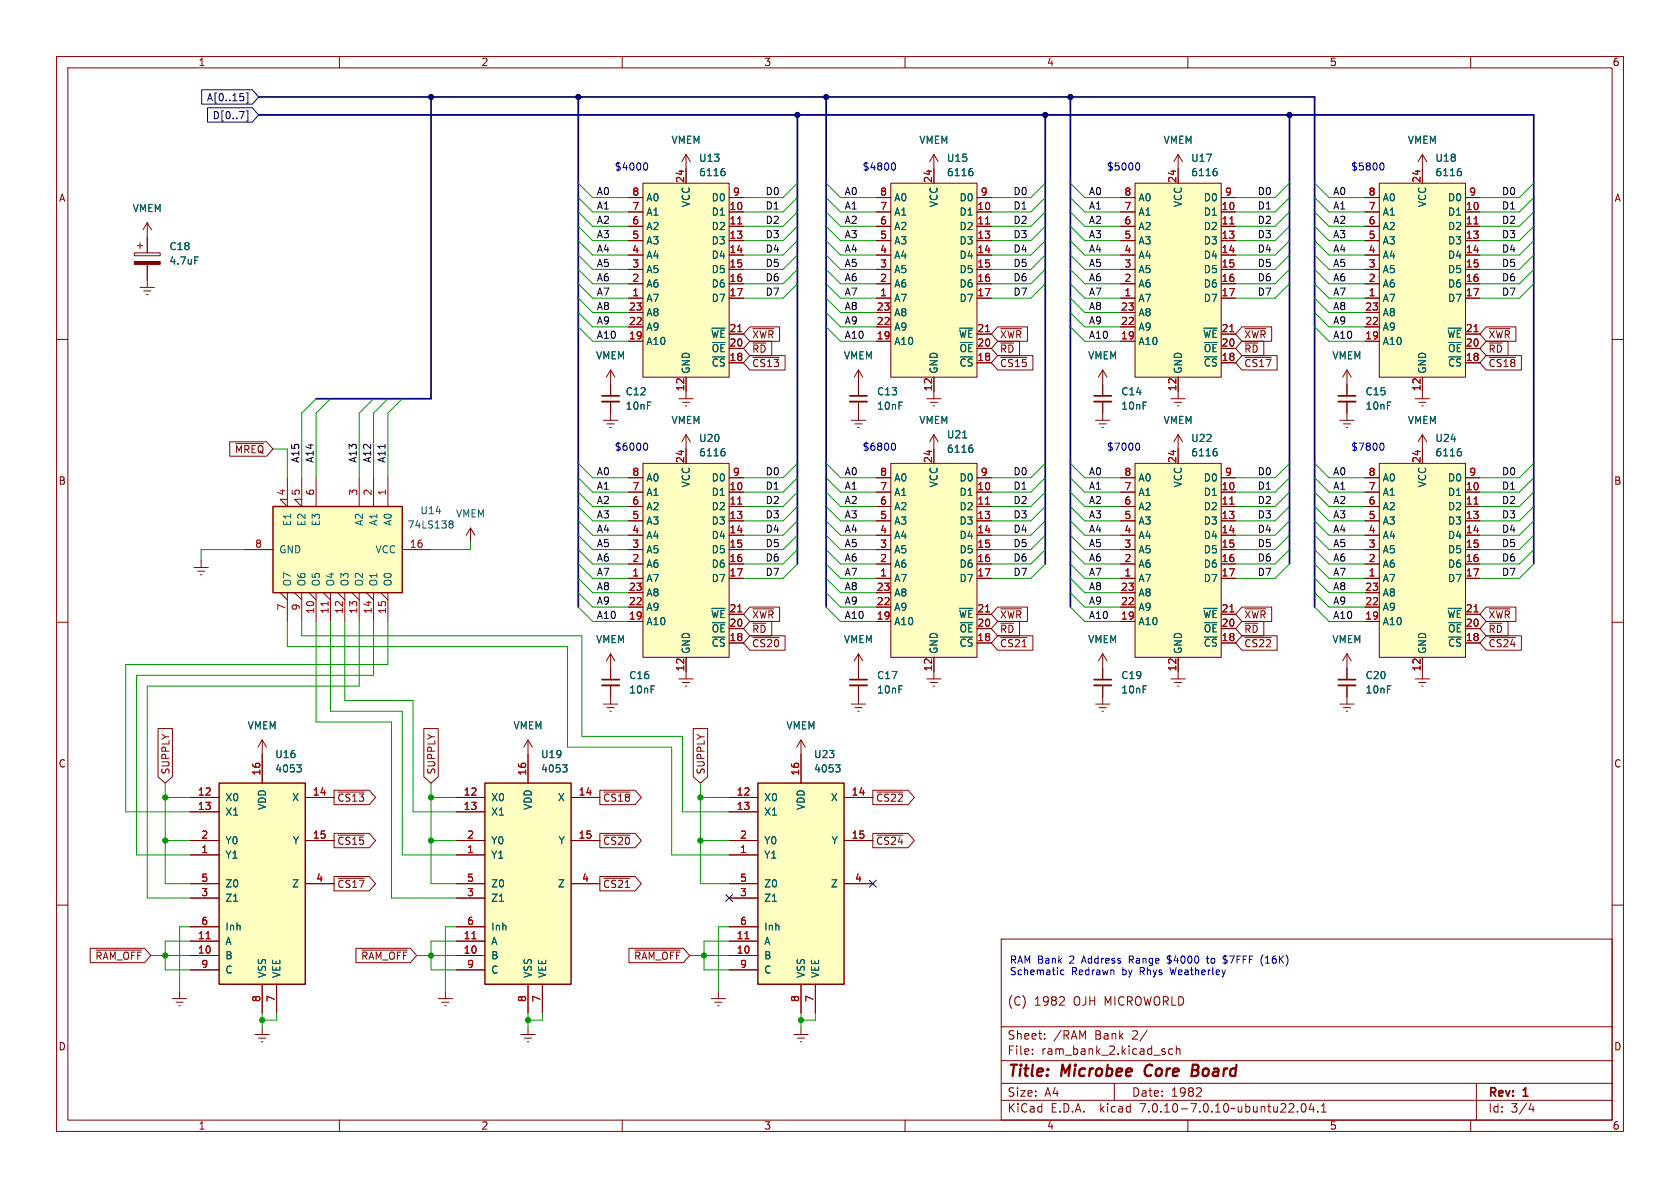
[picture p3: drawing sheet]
<svg xmlns="http://www.w3.org/2000/svg" width="297mm" height="210mm" viewBox="0 0 297 210" stroke-linecap="round" stroke-linejoin="round" font-family="sans-serif">
<defs><g id="words">
<g font-size="2.8" fill="#840000">
<text x="178" y="190.9">Title:</text>
<text x="187.7" y="190.9">Microbee</text>
<text x="203.2" y="190.9">Core</text>
<text x="212.3" y="190.9">Board</text>
</g>
<g font-size="2.1" fill="#840000">
<text x="178" y="178">(C)</text>
<text x="182.8" y="178">1982</text>
<text x="189.8" y="178">OJH MICROWORLD</text>
<text x="178" y="184">Sheet:</text>
<text x="186.2" y="184">/RAM</text>
<text x="193.6" y="184">Bank</text>
<text x="200.3" y="184">2/</text>
<text x="178" y="186.7">File:</text>
<text x="184.1" y="186.7">ram_bank_2.kicad_sch</text>
<text x="178" y="196.9">KiCad</text>
<text x="178" y="194.1">Size:</text>
<text x="184.7" y="194.1">A4</text>
<text x="185.7" y="196.9">E.D.A.</text>
<text x="194.6" y="196.9">kicad</text>
<text x="200" y="194.1">Date:</text>
<text x="201.8" y="196.9">7.0.10-7.0.10~ubuntu22.04.1</text>
<text x="207" y="194.1">1982</text>
<text x="263" y="194.3">Rev:</text>
<text x="263" y="196.9">Id:</text>
<text x="267.1" y="196.9">3/4</text>
<text x="269.4" y="194.3">1</text>
</g>
<g font-size="1.8" fill="#840000">
<text x="35" y="11.9">1</text>
<text x="85" y="11.9">2</text>
<text x="135" y="11.9">3</text>
<text x="185" y="11.9">4</text>
<text x="235" y="11.9">5</text>
<text x="285" y="11.9">6</text>
<text x="10.3" y="35.9">A</text>
<text x="285.3" y="35.9">A</text>
<text x="132.9" y="62.5">~{RD}</text>
<text x="132.9" y="60">~{XWR}</text>
<text x="132.9" y="65.1">~{CS13}</text>
<text x="176.7" y="60">~{XWR}</text>
<text x="176.7" y="62.5">~{RD}</text>
<text x="176.7" y="65.1">~{CS15}</text>
<text x="219.9" y="62.5">~{RD}</text>
<text x="219.9" y="65.1">~{CS17}</text>
<text x="219.9" y="60">~{XWR}</text>
<text x="263.1" y="65.1">~{CS18}</text>
<text x="263.1" y="60">~{XWR}</text>
<text x="263.1" y="62.5">~{RD}</text>
<text x="41.4" y="80.3">~{MREQ}</text>
<text x="10.3" y="85.9">B</text>
<text x="285.3" y="85.9">B</text>
<text x="132.9" y="109.5">~{XWR}</text>
<text x="132.9" y="112.1">~{RD}</text>
<text x="176.7" y="112.1">~{RD}</text>
<text x="176.7" y="109.5">~{XWR}</text>
<text x="219.9" y="112.1">~{RD}</text>
<text x="219.9" y="109.5">~{XWR}</text>
<text x="263.1" y="112.1">~{RD}</text>
<text x="263.1" y="109.5">~{XWR}</text>
<text x="132.9" y="114.6">~{CS20}</text>
<text x="176.7" y="114.6">~{CS21}</text>
<text x="219.9" y="114.6">~{CS22}</text>
<text x="263.1" y="114.6">~{CS24}</text>
<text x="10.3" y="135.9">C</text>
<text x="30.2" y="137" transform="rotate(-90 30.2 137)">SUPPLY</text>
<text x="77.2" y="137" transform="rotate(-90 77.2 137)">SUPPLY</text>
<text x="124.8" y="137" transform="rotate(-90 124.8 137)">SUPPLY</text>
<text x="285.3" y="135.9">C</text>
<text x="59.5" y="141.9">~{CS13}</text>
<text x="106.5" y="141.9">~{CS18}</text>
<text x="154.8" y="141.9">~{CS22}</text>
<text x="59.5" y="149.5">~{CS15}</text>
<text x="106.5" y="149.5">~{CS20}</text>
<text x="154.8" y="149.5">~{CS24}</text>
<text x="59.5" y="157.2">~{CS17}</text>
<text x="106.5" y="157.2">~{CS21}</text>
<text x="16.8" y="169.9">~{RAM_OFF}</text>
<text x="63.7" y="169.9">~{RAM_OFF}</text>
<text x="112" y="169.9">~{RAM_OFF}</text>
<text x="10.3" y="185.9">D</text>
<text x="285.3" y="185.9">D</text>
<text x="35" y="199.9">1</text>
<text x="85" y="199.9">2</text>
<text x="135" y="199.9">3</text>
<text x="185" y="199.9">4</text>
<text x="235" y="199.9">5</text>
<text x="285" y="199.9">6</text>
</g>
<g font-size="1.8" fill="#000084">
<text x="36.5" y="18.1">A[0..15]</text>
<text x="37.5" y="21.3">D[0..7]</text>
</g>
<g font-size="1.8" fill="#006464">
<text x="118.6" y="25.6">VMEM</text>
<text x="123.5" y="28.8">U13</text>
<text x="162.4" y="25.6">VMEM</text>
<text x="167.3" y="28.8">U15</text>
<text x="205.6" y="25.6">VMEM</text>
<text x="210.5" y="28.8">U17</text>
<text x="248.8" y="25.6">VMEM</text>
<text x="253.7" y="28.8">U18</text>
<text x="114.2" y="35.8">A0</text>
<text x="123.5" y="31.3">6116</text>
<text x="125.7" y="35.8">D0</text>
<text x="158" y="35.8">A0</text>
<text x="167.3" y="31.3">6116</text>
<text x="169.5" y="35.8">D0</text>
<text x="201.2" y="35.8">A0</text>
<text x="210.5" y="31.3">6116</text>
<text x="212.7" y="35.8">D0</text>
<text x="244.3" y="35.8">A0</text>
<text x="253.7" y="31.3">6116</text>
<text x="255.9" y="35.8">D0</text>
<text x="23.4" y="37.7">VMEM</text>
<text x="114.2" y="40.9">A2</text>
<text x="114.2" y="38.3">A1</text>
<text x="122.1" y="36.7" transform="rotate(-90 122.1 36.7)">VCC</text>
<text x="125.7" y="38.3">D1</text>
<text x="125.7" y="40.9">D2</text>
<text x="158" y="40.9">A2</text>
<text x="158" y="38.3">A1</text>
<text x="166" y="36.7" transform="rotate(-90 166 36.7)">VCC</text>
<text x="169.5" y="38.3">D1</text>
<text x="169.5" y="40.9">D2</text>
<text x="201.2" y="40.9">A2</text>
<text x="201.2" y="38.3">A1</text>
<text x="209.1" y="36.7" transform="rotate(-90 209.1 36.7)">VCC</text>
<text x="212.7" y="38.3">D1</text>
<text x="212.7" y="40.9">D2</text>
<text x="244.3" y="40.9">A2</text>
<text x="244.3" y="38.3">A1</text>
<text x="252.3" y="36.7" transform="rotate(-90 252.3 36.7)">VCC</text>
<text x="255.9" y="38.3">D1</text>
<text x="255.9" y="40.9">D2</text>
<text x="29.9" y="44.4">C18</text>
<text x="29.9" y="47">4.7uF</text>
<text x="114.2" y="45.9">A4</text>
<text x="114.2" y="43.4">A3</text>
<text x="125.7" y="43.4">D3</text>
<text x="125.7" y="45.9">D4</text>
<text x="158" y="45.9">A4</text>
<text x="158" y="43.4">A3</text>
<text x="169.5" y="43.4">D3</text>
<text x="169.5" y="45.9">D4</text>
<text x="201.2" y="45.9">A4</text>
<text x="201.2" y="43.4">A3</text>
<text x="212.7" y="43.4">D3</text>
<text x="212.7" y="45.9">D4</text>
<text x="244.3" y="45.9">A4</text>
<text x="244.3" y="43.4">A3</text>
<text x="255.9" y="43.4">D3</text>
<text x="255.9" y="45.9">D4</text>
<text x="114.2" y="53.6">A7</text>
<text x="114.2" y="51">A6</text>
<text x="114.2" y="48.5">A5</text>
<text x="125.7" y="48.5">D5</text>
<text x="125.7" y="51">D6</text>
<text x="125.7" y="53.6">D7</text>
<text x="158" y="53.6">A7</text>
<text x="158" y="51">A6</text>
<text x="158" y="48.5">A5</text>
<text x="169.5" y="48.5">D5</text>
<text x="169.5" y="51">D6</text>
<text x="169.5" y="53.6">D7</text>
<text x="201.2" y="53.6">A7</text>
<text x="201.2" y="51">A6</text>
<text x="201.2" y="48.5">A5</text>
<text x="212.7" y="48.5">D5</text>
<text x="212.7" y="51">D6</text>
<text x="212.7" y="53.6">D7</text>
<text x="244.3" y="53.6">A7</text>
<text x="244.3" y="51">A6</text>
<text x="244.3" y="48.5">A5</text>
<text x="255.9" y="48.5">D5</text>
<text x="255.9" y="51">D6</text>
<text x="255.9" y="53.6">D7</text>
<text x="114.2" y="58.6">A9</text>
<text x="114.2" y="56.1">A8</text>
<text x="158" y="58.6">A9</text>
<text x="158" y="56.1">A8</text>
<text x="201.2" y="58.6">A9</text>
<text x="201.2" y="56.1">A8</text>
<text x="244.3" y="58.6">A9</text>
<text x="244.3" y="56.1">A8</text>
<text x="105.3" y="63.7">VMEM</text>
<text x="114.2" y="61.2">A10</text>
<text x="125.7" y="65">~{CS}</text>
<text x="125.7" y="62.5">~{OE}</text>
<text x="149.1" y="63.7">VMEM</text>
<text x="158" y="61.2">A10</text>
<text x="169.5" y="65">~{CS}</text>
<text x="169.5" y="62.5">~{OE}</text>
<text x="192.3" y="63.7">VMEM</text>
<text x="201.2" y="61.2">A10</text>
<text x="212.7" y="65">~{CS}</text>
<text x="212.7" y="62.5">~{OE}</text>
<text x="235.5" y="63.7">VMEM</text>
<text x="244.3" y="61.2">A10</text>
<text x="255.9" y="65">~{CS}</text>
<text x="255.9" y="62.5">~{OE}</text>
<text x="110.5" y="70.1">C12</text>
<text x="122.1" y="66.2" transform="rotate(-90 122.1 66.2)">GND</text>
<text x="154.9" y="70.1">C13</text>
<text x="166" y="66.2" transform="rotate(-90 166 66.2)">GND</text>
<text x="198.1" y="70.1">C14</text>
<text x="209.1" y="66.2" transform="rotate(-90 209.1 66.2)">GND</text>
<text x="241.3" y="70.1">C15</text>
<text x="252.3" y="66.2" transform="rotate(-90 252.3 66.2)">GND</text>
<text x="110.5" y="72.6">10nF</text>
<text x="118.6" y="75.2">VMEM</text>
<text x="154.9" y="72.6">10nF</text>
<text x="162.4" y="75.2">VMEM</text>
<text x="167.3" y="77.7">U21</text>
<text x="198.1" y="72.6">10nF</text>
<text x="205.6" y="75.2">VMEM</text>
<text x="241.3" y="72.6">10nF</text>
<text x="248.8" y="75.2">VMEM</text>
<text x="123.5" y="78.3">U20</text>
<text x="123.5" y="80.9">6116</text>
<text x="167.3" y="80.2">6116</text>
<text x="210.5" y="78.3">U22</text>
<text x="210.5" y="80.9">6116</text>
<text x="253.7" y="78.3">U24</text>
<text x="253.7" y="80.9">6116</text>
<text x="114.2" y="87.9">A1</text>
<text x="114.2" y="85.3">A0</text>
<text x="122.1" y="86.3" transform="rotate(-90 122.1 86.3)">VCC</text>
<text x="125.7" y="87.9">D1</text>
<text x="125.7" y="85.3">D0</text>
<text x="158" y="87.9">A1</text>
<text x="158" y="85.3">A0</text>
<text x="166" y="86.3" transform="rotate(-90 166 86.3)">VCC</text>
<text x="169.5" y="87.9">D1</text>
<text x="169.5" y="85.3">D0</text>
<text x="201.2" y="87.9">A1</text>
<text x="201.2" y="85.3">A0</text>
<text x="209.1" y="86.3" transform="rotate(-90 209.1 86.3)">VCC</text>
<text x="212.7" y="87.9">D1</text>
<text x="212.7" y="85.3">D0</text>
<text x="244.3" y="87.9">A1</text>
<text x="244.3" y="85.3">A0</text>
<text x="252.3" y="86.3" transform="rotate(-90 252.3 86.3)">VCC</text>
<text x="255.9" y="87.9">D1</text>
<text x="255.9" y="85.3">D0</text>
<text x="51.7" y="93.1" transform="rotate(-90 51.7 93.1)">E1</text>
<text x="54.2" y="93.1" transform="rotate(-90 54.2 93.1)">E2</text>
<text x="56.7" y="93.1" transform="rotate(-90 56.7 93.1)">E3</text>
<text x="64.4" y="93.1" transform="rotate(-90 64.4 93.1)">A2</text>
<text x="66.9" y="93.1" transform="rotate(-90 66.9 93.1)">A1</text>
<text x="69.4" y="93.1" transform="rotate(-90 69.4 93.1)">A0</text>
<text x="72" y="93.6">74LS138</text>
<text x="74.2" y="91.1">U14</text>
<text x="80.5" y="91.7">VMEM</text>
<text x="114.2" y="95.5">A4</text>
<text x="114.2" y="92.9">A3</text>
<text x="114.2" y="90.4">A2</text>
<text x="125.7" y="90.4">D2</text>
<text x="125.7" y="92.9">D3</text>
<text x="125.7" y="95.5">D4</text>
<text x="158" y="95.5">A4</text>
<text x="158" y="92.9">A3</text>
<text x="158" y="90.4">A2</text>
<text x="169.5" y="90.4">D2</text>
<text x="169.5" y="92.9">D3</text>
<text x="169.5" y="95.5">D4</text>
<text x="201.2" y="95.5">A4</text>
<text x="201.2" y="92.9">A3</text>
<text x="201.2" y="90.4">A2</text>
<text x="212.7" y="90.4">D2</text>
<text x="212.7" y="92.9">D3</text>
<text x="212.7" y="95.5">D4</text>
<text x="244.3" y="95.5">A4</text>
<text x="244.3" y="92.9">A3</text>
<text x="244.3" y="90.4">A2</text>
<text x="255.9" y="90.4">D2</text>
<text x="255.9" y="92.9">D3</text>
<text x="255.9" y="95.5">D4</text>
<text x="49.3" y="98">GND</text>
<text x="66.3" y="98">VCC</text>
<text x="114.2" y="100.6">A6</text>
<text x="114.2" y="98">A5</text>
<text x="125.7" y="98">D5</text>
<text x="125.7" y="100.6">D6</text>
<text x="158" y="100.6">A6</text>
<text x="158" y="98">A5</text>
<text x="169.5" y="98">D5</text>
<text x="169.5" y="100.6">D6</text>
<text x="201.2" y="100.6">A6</text>
<text x="201.2" y="98">A5</text>
<text x="212.7" y="98">D5</text>
<text x="212.7" y="100.6">D6</text>
<text x="244.3" y="100.6">A6</text>
<text x="244.3" y="98">A5</text>
<text x="255.9" y="98">D5</text>
<text x="255.9" y="100.6">D6</text>
<text x="51.7" y="103.8" transform="rotate(-90 51.7 103.8)">O7</text>
<text x="54.2" y="103.8" transform="rotate(-90 54.2 103.8)">O6</text>
<text x="56.7" y="103.8" transform="rotate(-90 56.7 103.8)">O5</text>
<text x="59.3" y="103.8" transform="rotate(-90 59.3 103.8)">O4</text>
<text x="61.8" y="103.8" transform="rotate(-90 61.8 103.8)">O3</text>
<text x="64.4" y="103.8" transform="rotate(-90 64.4 103.8)">O2</text>
<text x="66.9" y="103.8" transform="rotate(-90 66.9 103.8)">O1</text>
<text x="69.4" y="103.8" transform="rotate(-90 69.4 103.8)">O0</text>
<text x="114.2" y="103.1">A7</text>
<text x="114.2" y="105.6">A8</text>
<text x="125.7" y="103.1">D7</text>
<text x="158" y="103.1">A7</text>
<text x="158" y="105.6">A8</text>
<text x="169.5" y="103.1">D7</text>
<text x="201.2" y="103.1">A7</text>
<text x="201.2" y="105.6">A8</text>
<text x="212.7" y="103.1">D7</text>
<text x="244.3" y="103.1">A7</text>
<text x="244.3" y="105.6">A8</text>
<text x="255.9" y="103.1">D7</text>
<text x="105.3" y="113.9">VMEM</text>
<text x="114.2" y="110.7">A10</text>
<text x="114.2" y="108.2">A9</text>
<text x="125.7" y="112">~{OE}</text>
<text x="149.1" y="113.9">VMEM</text>
<text x="158" y="110.7">A10</text>
<text x="158" y="108.2">A9</text>
<text x="169.5" y="112">~{OE}</text>
<text x="192.3" y="113.9">VMEM</text>
<text x="201.2" y="110.7">A10</text>
<text x="201.2" y="108.2">A9</text>
<text x="212.7" y="112">~{OE}</text>
<text x="235.5" y="113.9">VMEM</text>
<text x="244.3" y="110.7">A10</text>
<text x="244.3" y="108.2">A9</text>
<text x="255.9" y="112">~{OE}</text>
<text x="122.1" y="115.7" transform="rotate(-90 122.1 115.7)">GND</text>
<text x="125.7" y="114.5">~{CS}</text>
<text x="166" y="115.7" transform="rotate(-90 166 115.7)">GND</text>
<text x="169.5" y="114.5">~{CS}</text>
<text x="209.1" y="115.7" transform="rotate(-90 209.1 115.7)">GND</text>
<text x="212.7" y="114.5">~{CS}</text>
<text x="252.3" y="115.7" transform="rotate(-90 252.3 115.7)">GND</text>
<text x="255.9" y="114.5">~{CS}</text>
<text x="111.1" y="120.2">C16</text>
<text x="111.1" y="122.8">10nF</text>
<text x="154.9" y="120.2">C17</text>
<text x="154.9" y="122.8">10nF</text>
<text x="198.1" y="120.2">C19</text>
<text x="198.1" y="122.8">10nF</text>
<text x="241.3" y="120.2">C20</text>
<text x="241.3" y="122.8">10nF</text>
<text x="43.7" y="129.1">VMEM</text>
<text x="90.7" y="129.1">VMEM</text>
<text x="138.9" y="129.1">VMEM</text>
<text x="48.6" y="134.2">U16</text>
<text x="48.6" y="136.8">4053</text>
<text x="95.5" y="134.2">U19</text>
<text x="95.5" y="136.8">4053</text>
<text x="143.8" y="134.2">U23</text>
<text x="143.8" y="136.8">4053</text>
<text x="39.8" y="141.8">X0</text>
<text x="47.2" y="143.3" transform="rotate(-90 47.2 143.3)">VDD</text>
<text x="51.5" y="141.8">X</text>
<text x="86.7" y="141.8">X0</text>
<text x="94.2" y="143.3" transform="rotate(-90 94.2 143.3)">VDD</text>
<text x="98.5" y="141.8">X</text>
<text x="135" y="141.8">X0</text>
<text x="142.5" y="143.3" transform="rotate(-90 142.5 143.3)">VDD</text>
<text x="146.8" y="141.8">X</text>
<text x="39.8" y="144.4">X1</text>
<text x="39.8" y="149.5">Y0</text>
<text x="51.7" y="149.5">Y</text>
<text x="86.7" y="144.4">X1</text>
<text x="86.7" y="149.5">Y0</text>
<text x="98.7" y="149.5">Y</text>
<text x="135" y="144.4">X1</text>
<text x="135" y="149.5">Y0</text>
<text x="146.9" y="149.5">Y</text>
<text x="39.8" y="152">Y1</text>
<text x="86.7" y="152">Y1</text>
<text x="135" y="152">Y1</text>
<text x="39.8" y="159.6">Z1</text>
<text x="39.8" y="157.1">Z0</text>
<text x="51.5" y="157.1">Z</text>
<text x="86.7" y="159.6">Z1</text>
<text x="86.7" y="157.1">Z0</text>
<text x="98.5" y="157.1">Z</text>
<text x="135" y="159.6">Z1</text>
<text x="135" y="157.1">Z0</text>
<text x="146.8" y="157.1">Z</text>
<text x="39.8" y="167.2">A</text>
<text x="39.8" y="164.7">Inh</text>
<text x="86.7" y="167.2">A</text>
<text x="86.7" y="164.7">Inh</text>
<text x="135" y="167.2">A</text>
<text x="135" y="164.7">Inh</text>
<text x="39.8" y="169.8">B</text>
<text x="39.8" y="172.3">C</text>
<text x="47.2" y="173" transform="rotate(-90 47.2 173)">VSS</text>
<text x="49.8" y="173" transform="rotate(-90 49.8 173)">VEE</text>
<text x="86.7" y="169.8">B</text>
<text x="86.7" y="172.3">C</text>
<text x="94.2" y="173" transform="rotate(-90 94.2 173)">VSS</text>
<text x="96.7" y="173" transform="rotate(-90 96.7 173)">VEE</text>
<text x="135" y="169.8">B</text>
<text x="135" y="172.3">C</text>
<text x="142.5" y="173" transform="rotate(-90 142.5 173)">VSS</text>
<text x="145" y="173" transform="rotate(-90 145 173)">VEE</text>
</g>
<g font-size="1.8" fill="#0f0f0f">
<text x="105.4" y="34.6">A0</text>
<text x="135.3" y="34.6">D0</text>
<text x="149.2" y="34.6">A0</text>
<text x="179.1" y="34.6">D0</text>
<text x="192.4" y="34.6">A0</text>
<text x="222.2" y="34.6">D0</text>
<text x="235.6" y="34.6">A0</text>
<text x="265.4" y="34.6">D0</text>
<text x="105.4" y="39.7">A2</text>
<text x="105.4" y="37.1">A1</text>
<text x="135.3" y="39.7">D2</text>
<text x="135.3" y="37.1">D1</text>
<text x="149.2" y="37.1">A1</text>
<text x="149.2" y="39.7">A2</text>
<text x="179.1" y="37.1">D1</text>
<text x="179.1" y="39.7">D2</text>
<text x="192.4" y="37.1">A1</text>
<text x="192.4" y="39.7">A2</text>
<text x="222.2" y="39.7">D2</text>
<text x="222.2" y="37.1">D1</text>
<text x="235.6" y="37.1">A1</text>
<text x="235.6" y="39.7">A2</text>
<text x="265.4" y="39.7">D2</text>
<text x="265.4" y="37.1">D1</text>
<text x="105.4" y="44.7">A4</text>
<text x="105.4" y="42.2">A3</text>
<text x="105.4" y="47.3">A5</text>
<text x="135.3" y="47.3">D5</text>
<text x="135.3" y="42.2">D3</text>
<text x="135.3" y="44.7">D4</text>
<text x="149.2" y="47.3">A5</text>
<text x="149.2" y="42.2">A3</text>
<text x="149.2" y="44.7">A4</text>
<text x="179.1" y="42.2">D3</text>
<text x="179.1" y="44.7">D4</text>
<text x="179.1" y="47.3">D5</text>
<text x="192.4" y="47.3">A5</text>
<text x="192.4" y="42.2">A3</text>
<text x="192.4" y="44.7">A4</text>
<text x="222.2" y="47.3">D5</text>
<text x="222.2" y="42.2">D3</text>
<text x="222.2" y="44.7">D4</text>
<text x="235.6" y="44.7">A4</text>
<text x="235.6" y="42.2">A3</text>
<text x="235.6" y="47.3">A5</text>
<text x="265.4" y="47.3">D5</text>
<text x="265.4" y="44.7">D4</text>
<text x="265.4" y="42.2">D3</text>
<text x="105.4" y="52.4">A7</text>
<text x="105.4" y="49.8">A6</text>
<text x="135.3" y="49.8">D6</text>
<text x="135.3" y="52.4">D7</text>
<text x="149.2" y="49.8">A6</text>
<text x="149.2" y="52.4">A7</text>
<text x="179.1" y="52.4">D7</text>
<text x="179.1" y="49.8">D6</text>
<text x="192.4" y="49.8">A6</text>
<text x="192.4" y="52.4">A7</text>
<text x="222.2" y="52.4">D7</text>
<text x="222.2" y="49.8">D6</text>
<text x="235.6" y="49.8">A6</text>
<text x="235.6" y="52.4">A7</text>
<text x="265.4" y="52.4">D7</text>
<text x="265.4" y="49.8">D6</text>
<text x="105.4" y="54.9">A8</text>
<text x="105.4" y="57.4">A9</text>
<text x="105.4" y="60">A10</text>
<text x="149.2" y="57.4">A9</text>
<text x="149.2" y="54.9">A8</text>
<text x="149.2" y="60">A10</text>
<text x="192.4" y="54.9">A8</text>
<text x="192.4" y="57.4">A9</text>
<text x="192.4" y="60">A10</text>
<text x="235.6" y="57.4">A9</text>
<text x="235.6" y="54.9">A8</text>
<text x="235.6" y="60">A10</text>
<text x="53" y="81.9" transform="rotate(-90 53 81.9)">A15</text>
<text x="55.5" y="81.9" transform="rotate(-90 55.5 81.9)">A14</text>
<text x="63.2" y="81.9" transform="rotate(-90 63.2 81.9)">A13</text>
<text x="65.7" y="81.9" transform="rotate(-90 65.7 81.9)">A12</text>
<text x="68.2" y="81.9" transform="rotate(-90 68.2 81.9)">A11</text>
<text x="105.4" y="89.2">A2</text>
<text x="105.4" y="86.6">A1</text>
<text x="105.4" y="84.1">A0</text>
<text x="135.3" y="86.6">D1</text>
<text x="135.3" y="89.2">D2</text>
<text x="135.3" y="84.1">D0</text>
<text x="149.2" y="89.2">A2</text>
<text x="149.2" y="84.1">A0</text>
<text x="149.2" y="86.6">A1</text>
<text x="179.1" y="84.1">D0</text>
<text x="179.1" y="89.2">D2</text>
<text x="179.1" y="86.6">D1</text>
<text x="192.4" y="84.1">A0</text>
<text x="192.4" y="86.6">A1</text>
<text x="192.4" y="89.2">A2</text>
<text x="222.2" y="89.2">D2</text>
<text x="222.2" y="86.6">D1</text>
<text x="222.2" y="84.1">D0</text>
<text x="235.6" y="86.6">A1</text>
<text x="235.6" y="84.1">A0</text>
<text x="235.6" y="89.2">A2</text>
<text x="265.4" y="84.1">D0</text>
<text x="265.4" y="86.6">D1</text>
<text x="265.4" y="89.2">D2</text>
<text x="105.4" y="91.7">A3</text>
<text x="105.4" y="94.3">A4</text>
<text x="135.3" y="91.7">D3</text>
<text x="135.3" y="94.3">D4</text>
<text x="149.2" y="94.3">A4</text>
<text x="149.2" y="91.7">A3</text>
<text x="179.1" y="94.3">D4</text>
<text x="179.1" y="91.7">D3</text>
<text x="192.4" y="91.7">A3</text>
<text x="192.4" y="94.3">A4</text>
<text x="222.2" y="91.7">D3</text>
<text x="222.2" y="94.3">D4</text>
<text x="235.6" y="94.3">A4</text>
<text x="235.6" y="91.7">A3</text>
<text x="265.4" y="91.7">D3</text>
<text x="265.4" y="94.3">D4</text>
<text x="105.4" y="96.8">A5</text>
<text x="105.4" y="101.9">A7</text>
<text x="105.4" y="99.3">A6</text>
<text x="135.3" y="99.3">D6</text>
<text x="135.3" y="96.8">D5</text>
<text x="135.3" y="101.9">D7</text>
<text x="149.2" y="99.3">A6</text>
<text x="149.2" y="96.8">A5</text>
<text x="149.2" y="101.9">A7</text>
<text x="179.1" y="99.3">D6</text>
<text x="179.1" y="96.8">D5</text>
<text x="179.1" y="101.9">D7</text>
<text x="192.4" y="101.9">A7</text>
<text x="192.4" y="96.8">A5</text>
<text x="192.4" y="99.3">A6</text>
<text x="222.2" y="96.8">D5</text>
<text x="222.2" y="99.3">D6</text>
<text x="222.2" y="101.9">D7</text>
<text x="235.6" y="99.3">A6</text>
<text x="235.6" y="96.8">A5</text>
<text x="235.6" y="101.9">A7</text>
<text x="265.4" y="99.3">D6</text>
<text x="265.4" y="96.8">D5</text>
<text x="265.4" y="101.9">D7</text>
<text x="105.4" y="107">A9</text>
<text x="105.4" y="104.4">A8</text>
<text x="149.2" y="107">A9</text>
<text x="149.2" y="104.4">A8</text>
<text x="192.4" y="107">A9</text>
<text x="192.4" y="104.4">A8</text>
<text x="235.6" y="104.4">A8</text>
<text x="235.6" y="107">A9</text>
<text x="105.4" y="109.5">A10</text>
<text x="149.2" y="109.5">A10</text>
<text x="192.4" y="109.5">A10</text>
<text x="235.6" y="109.5">A10</text>
</g>
<g font-size="1.8" fill="#0000c2">
<text x="108.6" y="30.2">$4000</text>
<text x="152.4" y="30.2">$4800</text>
<text x="195.6" y="30.2">$5000</text>
<text x="238.8" y="30.2">$5800</text>
<text x="108.6" y="79.8">$6000</text>
<text x="152.4" y="79.8">$6800</text>
<text x="195.6" y="79.8">$7000</text>
<text x="238.8" y="79.8">$7800</text>
<text x="178.4" y="170.4">RAM Bank</text>
<text x="178.4" y="172.5">Schematic</text>
<text x="189.2" y="170.4">2</text>
<text x="189.4" y="172.5">Redrawn</text>
<text x="191.6" y="170.4">Address</text>
<text x="198.5" y="172.5">by</text>
<text x="200.1" y="170.4">Range</text>
<text x="201.8" y="172.5">Rhys</text>
<text x="207" y="170.4">$4000</text>
<text x="207.4" y="172.5">Weatherley</text>
<text x="214.2" y="170.4">to</text>
<text x="217.3" y="170.4">$7FFF</text>
<text x="224.1" y="170.4">(16K)</text>
</g>
<g font-size="1.8" fill="#a90000">
<text x="111.7" y="34.7">8</text>
<text x="121" y="32.4" transform="rotate(-90 121 32.4)">24</text>
<text x="129.5" y="34.7">9</text>
<text x="155.5" y="34.7">8</text>
<text x="164.8" y="32.4" transform="rotate(-90 164.8 32.4)">24</text>
<text x="173.3" y="34.7">9</text>
<text x="198.7" y="34.7">8</text>
<text x="208" y="32.4" transform="rotate(-90 208 32.4)">24</text>
<text x="216.5" y="34.7">9</text>
<text x="241.9" y="34.7">8</text>
<text x="251.2" y="32.4" transform="rotate(-90 251.2 32.4)">24</text>
<text x="259.6" y="34.7">9</text>
<text x="111.7" y="39.8">6</text>
<text x="111.7" y="37.2">7</text>
<text x="128.9" y="37.2">10</text>
<text x="128.9" y="39.8">11</text>
<text x="155.5" y="39.8">6</text>
<text x="155.5" y="37.2">7</text>
<text x="172.7" y="37.2">10</text>
<text x="172.7" y="39.8">11</text>
<text x="198.7" y="39.8">6</text>
<text x="198.7" y="37.2">7</text>
<text x="215.9" y="37.2">10</text>
<text x="215.9" y="39.8">11</text>
<text x="241.9" y="39.8">6</text>
<text x="241.9" y="37.2">7</text>
<text x="259" y="37.2">10</text>
<text x="259" y="39.8">11</text>
<text x="111.7" y="47.4">3</text>
<text x="111.7" y="44.8">4</text>
<text x="111.7" y="42.3">5</text>
<text x="128.9" y="42.3">13</text>
<text x="128.9" y="44.8">14</text>
<text x="128.9" y="47.4">15</text>
<text x="155.5" y="47.4">3</text>
<text x="155.5" y="44.8">4</text>
<text x="155.5" y="42.3">5</text>
<text x="172.7" y="42.3">13</text>
<text x="172.7" y="44.8">14</text>
<text x="172.7" y="47.4">15</text>
<text x="198.7" y="47.4">3</text>
<text x="198.7" y="44.8">4</text>
<text x="198.7" y="42.3">5</text>
<text x="215.9" y="42.3">13</text>
<text x="215.9" y="44.8">14</text>
<text x="215.9" y="47.4">15</text>
<text x="241.9" y="47.4">3</text>
<text x="241.9" y="44.8">4</text>
<text x="241.9" y="42.3">5</text>
<text x="259" y="42.3">13</text>
<text x="259" y="44.8">14</text>
<text x="259" y="47.4">15</text>
<text x="111.7" y="52.5">1</text>
<text x="111.7" y="49.9">2</text>
<text x="128.9" y="49.9">16</text>
<text x="128.9" y="52.5">17</text>
<text x="155.5" y="52.5">1</text>
<text x="155.5" y="49.9">2</text>
<text x="172.7" y="49.9">16</text>
<text x="172.7" y="52.5">17</text>
<text x="198.7" y="52.5">1</text>
<text x="198.7" y="49.9">2</text>
<text x="215.9" y="49.9">16</text>
<text x="215.9" y="52.5">17</text>
<text x="241.9" y="52.5">1</text>
<text x="241.9" y="49.9">2</text>
<text x="259" y="49.9">16</text>
<text x="259" y="52.5">17</text>
<text x="111.1" y="57.5">22</text>
<text x="111.1" y="55">23</text>
<text x="125.6" y="59.9">~{WE}</text>
<text x="128.9" y="58.8">21</text>
<text x="154.9" y="57.5">22</text>
<text x="154.9" y="55">23</text>
<text x="169.4" y="59.9">~{WE}</text>
<text x="172.7" y="58.8">21</text>
<text x="198.1" y="57.5">22</text>
<text x="198.1" y="55">23</text>
<text x="212.6" y="59.9">~{WE}</text>
<text x="215.9" y="58.8">21</text>
<text x="241.3" y="57.5">22</text>
<text x="241.3" y="55">23</text>
<text x="255.8" y="59.9">~{WE}</text>
<text x="259" y="58.8">21</text>
<text x="111.1" y="60.1">19</text>
<text x="128.9" y="63.9">18</text>
<text x="128.9" y="61.3">20</text>
<text x="154.9" y="60.1">19</text>
<text x="172.7" y="63.9">18</text>
<text x="172.7" y="61.3">20</text>
<text x="198.1" y="60.1">19</text>
<text x="215.9" y="63.9">18</text>
<text x="215.9" y="61.3">20</text>
<text x="241.3" y="60.1">19</text>
<text x="259" y="63.9">18</text>
<text x="259" y="61.3">20</text>
<text x="121" y="69.3" transform="rotate(-90 121 69.3)">12</text>
<text x="164.8" y="69.3" transform="rotate(-90 164.8 69.3)">12</text>
<text x="208" y="69.3" transform="rotate(-90 208 69.3)">12</text>
<text x="251.2" y="69.3" transform="rotate(-90 251.2 69.3)">12</text>
<text x="121" y="82" transform="rotate(-90 121 82)">24</text>
<text x="164.8" y="82" transform="rotate(-90 164.8 82)">24</text>
<text x="208" y="82" transform="rotate(-90 208 82)">24</text>
<text x="251.2" y="82" transform="rotate(-90 251.2 82)">24</text>
<text x="50.5" y="87.7" transform="rotate(-90 50.5 87.7)">4</text>
<text x="53.1" y="87.7" transform="rotate(-90 53.1 87.7)">5</text>
<text x="55.6" y="87.7" transform="rotate(-90 55.6 87.7)">6</text>
<text x="63.2" y="87.7" transform="rotate(-90 63.2 87.7)">3</text>
<text x="65.8" y="87.7" transform="rotate(-90 65.8 87.7)">2</text>
<text x="68.3" y="87.7" transform="rotate(-90 68.3 87.7)">1</text>
<text x="111.7" y="89.3">6</text>
<text x="111.7" y="86.7">7</text>
<text x="111.7" y="84.2">8</text>
<text x="128.9" y="86.7">10</text>
<text x="128.9" y="89.3">11</text>
<text x="129.5" y="84.2">9</text>
<text x="155.5" y="89.3">6</text>
<text x="155.5" y="86.7">7</text>
<text x="155.5" y="84.2">8</text>
<text x="172.7" y="86.7">10</text>
<text x="172.7" y="89.3">11</text>
<text x="173.3" y="84.2">9</text>
<text x="198.7" y="89.3">6</text>
<text x="198.7" y="86.7">7</text>
<text x="198.7" y="84.2">8</text>
<text x="215.9" y="86.7">10</text>
<text x="215.9" y="89.3">11</text>
<text x="216.5" y="84.2">9</text>
<text x="241.9" y="89.3">6</text>
<text x="241.9" y="86.7">7</text>
<text x="241.9" y="84.2">8</text>
<text x="259" y="86.7">10</text>
<text x="259" y="89.3">11</text>
<text x="259.6" y="84.2">9</text>
<text x="111.7" y="94.4">4</text>
<text x="111.7" y="91.8">5</text>
<text x="128.9" y="91.8">13</text>
<text x="128.9" y="94.4">14</text>
<text x="155.5" y="94.4">4</text>
<text x="155.5" y="91.8">5</text>
<text x="172.7" y="91.8">13</text>
<text x="172.7" y="94.4">14</text>
<text x="198.7" y="94.4">4</text>
<text x="198.7" y="91.8">5</text>
<text x="215.9" y="91.8">13</text>
<text x="215.9" y="94.4">14</text>
<text x="241.9" y="94.4">4</text>
<text x="241.9" y="91.8">5</text>
<text x="259" y="91.8">13</text>
<text x="259" y="94.4">14</text>
<text x="45" y="96.9">8</text>
<text x="72.3" y="96.9">16</text>
<text x="111.7" y="102">1</text>
<text x="111.7" y="99.4">2</text>
<text x="111.7" y="96.9">3</text>
<text x="128.9" y="96.9">15</text>
<text x="128.9" y="99.4">16</text>
<text x="128.9" y="102">17</text>
<text x="155.5" y="102">1</text>
<text x="155.5" y="99.4">2</text>
<text x="155.5" y="96.9">3</text>
<text x="172.7" y="96.9">15</text>
<text x="172.7" y="99.4">16</text>
<text x="172.7" y="102">17</text>
<text x="198.7" y="102">1</text>
<text x="198.7" y="99.4">2</text>
<text x="198.7" y="96.9">3</text>
<text x="215.9" y="96.9">15</text>
<text x="215.9" y="99.4">16</text>
<text x="215.9" y="102">17</text>
<text x="241.9" y="102">1</text>
<text x="241.9" y="99.4">2</text>
<text x="241.9" y="96.9">3</text>
<text x="259" y="96.9">15</text>
<text x="259" y="99.4">16</text>
<text x="259" y="102">17</text>
<text x="111.1" y="107.1">22</text>
<text x="111.1" y="104.5">23</text>
<text x="154.9" y="107.1">22</text>
<text x="154.9" y="104.5">23</text>
<text x="198.1" y="107.1">22</text>
<text x="198.1" y="104.5">23</text>
<text x="241.3" y="107.1">22</text>
<text x="241.3" y="104.5">23</text>
<text x="50.5" y="108" transform="rotate(-90 50.5 108)">7</text>
<text x="53.1" y="108" transform="rotate(-90 53.1 108)">9</text>
<text x="55.6" y="108.6" transform="rotate(-90 55.6 108.6)">10</text>
<text x="58.2" y="108.6" transform="rotate(-90 58.2 108.6)">11</text>
<text x="60.7" y="108.6" transform="rotate(-90 60.7 108.6)">12</text>
<text x="63.2" y="108.6" transform="rotate(-90 63.2 108.6)">13</text>
<text x="65.8" y="108.6" transform="rotate(-90 65.8 108.6)">14</text>
<text x="68.3" y="108.6" transform="rotate(-90 68.3 108.6)">15</text>
<text x="111.1" y="109.6">19</text>
<text x="125.6" y="109.4">~{WE}</text>
<text x="128.9" y="113.4">18</text>
<text x="128.9" y="110.9">20</text>
<text x="128.9" y="108.3">21</text>
<text x="154.9" y="109.6">19</text>
<text x="169.4" y="109.4">~{WE}</text>
<text x="172.7" y="113.4">18</text>
<text x="172.7" y="110.9">20</text>
<text x="172.7" y="108.3">21</text>
<text x="198.1" y="109.6">19</text>
<text x="212.6" y="109.4">~{WE}</text>
<text x="215.9" y="113.4">18</text>
<text x="215.9" y="110.9">20</text>
<text x="215.9" y="108.3">21</text>
<text x="241.3" y="109.6">19</text>
<text x="255.8" y="109.4">~{WE}</text>
<text x="259" y="113.4">18</text>
<text x="259" y="110.9">20</text>
<text x="259" y="108.3">21</text>
<text x="121" y="118.8" transform="rotate(-90 121 118.8)">12</text>
<text x="164.8" y="118.8" transform="rotate(-90 164.8 118.8)">12</text>
<text x="208" y="118.8" transform="rotate(-90 208 118.8)">12</text>
<text x="251.2" y="118.8" transform="rotate(-90 251.2 118.8)">12</text>
<text x="46.1" y="137.2" transform="rotate(-90 46.1 137.2)">16</text>
<text x="93.1" y="137.2" transform="rotate(-90 93.1 137.2)">16</text>
<text x="141.4" y="137.2" transform="rotate(-90 141.4 137.2)">16</text>
<text x="34.9" y="140.7">12</text>
<text x="34.9" y="143.3">13</text>
<text x="55.2" y="140.7">14</text>
<text x="81.9" y="140.7">12</text>
<text x="81.9" y="143.3">13</text>
<text x="102.2" y="140.7">14</text>
<text x="130.1" y="140.7">12</text>
<text x="130.1" y="143.3">13</text>
<text x="150.5" y="140.7">14</text>
<text x="35.5" y="148.3">2</text>
<text x="55.2" y="148.3">15</text>
<text x="82.5" y="148.3">2</text>
<text x="102.2" y="148.3">15</text>
<text x="130.7" y="148.3">2</text>
<text x="150.5" y="148.3">15</text>
<text x="35.5" y="150.9">1</text>
<text x="35.5" y="156">5</text>
<text x="55.8" y="156">4</text>
<text x="82.5" y="150.9">1</text>
<text x="82.5" y="156">5</text>
<text x="102.8" y="156">4</text>
<text x="130.7" y="150.9">1</text>
<text x="130.7" y="156">5</text>
<text x="151.1" y="156">4</text>
<text x="35.5" y="158.5">3</text>
<text x="82.5" y="158.5">3</text>
<text x="130.7" y="158.5">3</text>
<text x="34.9" y="166.1">11</text>
<text x="35.5" y="163.6">6</text>
<text x="81.9" y="166.1">11</text>
<text x="82.5" y="163.6">6</text>
<text x="130.1" y="166.1">11</text>
<text x="130.7" y="163.6">6</text>
<text x="34.9" y="168.7">10</text>
<text x="35.5" y="171.2">9</text>
<text x="81.9" y="168.7">10</text>
<text x="82.5" y="171.2">9</text>
<text x="130.1" y="168.7">10</text>
<text x="130.7" y="171.2">9</text>
<text x="46.1" y="177.2" transform="rotate(-90 46.1 177.2)">8</text>
<text x="48.6" y="177.2" transform="rotate(-90 48.6 177.2)">7</text>
<text x="93.1" y="177.2" transform="rotate(-90 93.1 177.2)">8</text>
<text x="95.6" y="177.2" transform="rotate(-90 95.6 177.2)">7</text>
<text x="141.4" y="177.2" transform="rotate(-90 141.4 177.2)">8</text>
<text x="143.9" y="177.2" transform="rotate(-90 143.9 177.2)">7</text>
</g>
</g></defs>
<g fill="none" stroke="#840000" stroke-width=".18">
<path d="M10 10h277v190h-277zM12 12h273v186h-273zM60 10v2M110 10v2M160 10v2M210 10v2M260 10v2M26 39.4v5.3M26 39.4l-.7 1.2M26 39.4l.8 1.2M111.1 37.5h2.6M111.1 34.9h2.6"/>
<path d="M113.7 32.4h15.2v34.3h-15.2zM121.3 27.3v5.1M121.3 27.3l-.8 1.3M121.3 27.3l.7 1.3M128.9 37.5h2.5M128.9 34.9h2.5M154.9 37.5h2.6M154.9 34.9h2.6M157.5 32.4h15.2v34.3h-15.2zM165.1 27.3v5.1M165.1 27.3l-.8 1.3M165.1 27.3l.8 1.3"/>
<path d="M172.7 37.5h2.6M172.7 34.9h2.6M198.1 37.5h2.6M198.1 34.9h2.6M200.7 32.4h15.2v34.3h-15.2zM208.3 27.3v5.1M208.3 27.3l-.8 1.3M208.3 27.3l.7 1.3M215.9 37.5h2.5M215.9 34.9h2.5M241.3 37.5h2.5M241.3 34.9h2.5"/>
<path d="M243.8 32.4h15.3v34.3h-15.3zM251.5 27.3l-.8 1.3M251.5 27.3v5.1M251.5 27.3l.7 1.3M259.1 37.5h2.5M259.1 34.9h2.5M10 60h2M23.7 44.7h4.6v.5h-4.6zM24.3 43.4h1M24.8 50.8h2.5M24.8 42.9v1M25.4 51.4h1.3"/>
<path d="M25.9 52.1h.3M26 46.7v4.1M111.1 52.7h2.6M111.1 40h2.6M111.1 42.5h2.6M111.1 45.1h2.6M111.1 47.6h2.6M111.1 50.2h2.6M111.1 57.8h2.6M111.1 55.2h2.6M128.9 52.7h2.5M128.9 40h2.5"/>
<path d="M128.9 42.5h2.5M128.9 45.1h2.5M128.9 47.6h2.5M128.9 50.2h2.5M128.9 59.1h2.5M132.6 57.8h5.2v2.5h-5.2l-1.2-1.2zM133.1 58.1h3.7M154.9 52.7h2.6M154.9 40h2.6M154.9 42.5h2.6M154.9 45.1h2.6M154.9 47.6h2.6"/>
<path d="M154.9 50.2h2.6M154.9 57.8h2.6M154.9 55.2h2.6M172.7 52.7h2.6M172.7 40h2.6M172.7 42.5h2.6M172.7 45.1h2.6M172.7 47.6h2.6M172.7 50.2h2.6M172.7 59.1h2.6M176.4 57.8h5.2v2.5h-5.2l-1.1-1.2zM176.9 58.1h3.7"/>
<path d="M198.1 52.7h2.6M198.1 40h2.6M198.1 42.5h2.6M198.1 45.1h2.6M198.1 47.6h2.6M198.1 50.2h2.6M198.1 57.8h2.6M198.1 55.2h2.6M215.9 52.7h2.5M215.9 40h2.5M215.9 42.5h2.5M215.9 45.1h2.5"/>
<path d="M215.9 47.6h2.5M215.9 50.2h2.5M215.9 59.1h2.5M219.6 57.8h5.2v2.5h-5.2l-1.2-1.2zM220.1 58.1h3.7M241.3 52.7h2.5M241.3 40h2.5M241.3 42.5h2.5M241.3 45.1h2.5M241.3 47.6h2.5M241.3 50.2h2.5M241.3 57.8h2.5"/>
<path d="M241.3 55.2h2.5M259.1 52.7h2.5M259.1 40h2.5M259.1 42.5h2.5M259.1 45.1h2.5M259.1 47.6h2.5M259.1 50.2h2.5M259.1 59.1h2.5M262.7 57.8h5.3v2.5h-5.3l-1.1-1.2zM263.3 58.1h3.7M285 60h2M40.6 78.1h6.5l1.2 1.3-1.2 1.2h-6.5z"/>
<path d="M41.7 78.4h4.9M106.7 74.3h2.5M107.3 74.9h1.3M107.8 75.6h.3M107.9 65.4v4.6M107.9 71v3.3M107.9 65.4l-.7 1.3M107.9 65.4l.8 1.3M111.1 60.3h2.6M120 70.5h2.6M120.6 71.1h1.3M121.2 71.8h.2"/>
<path d="M121.3 66.7v3.8M121.3 76.8v5.1M121.3 76.8l-.8 1.3M121.3 76.8l.7 1.3M128.9 64.1h2.5M128.9 61.6h2.5M132.6 60.3h3.8v2.6h-3.8l-1.2-1.3zM132.6 62.9h6.2v2.5h-6.2l-1.2-1.3zM133.1 63.2h4.6M150.5 74.3h2.5M151.1 74.9h1.3M151.6 75.6h.3"/>
<path d="M151.8 65.4v4.6M151.8 71v3.3M151.8 65.4l-.8 1.3M151.8 65.4l.7 1.3M154.9 60.3h2.6M163.8 70.5h2.6M164.5 71.1h1.2M165 71.8h.2M165.1 66.7v3.8M165.1 76.8v5.1M165.1 76.8l-.8 1.3M165.1 76.8l.8 1.3"/>
<path d="M172.7 64.1h2.6M172.7 61.6h2.6M176.4 60.3h3.8v2.6h-3.8l-1.1-1.3zM176.4 62.9h6.2v2.5h-6.2l-1.1-1.3zM176.9 63.2h4.7M193.7 74.3h2.5M194.3 74.9h1.3M194.8 75.6h.3M194.9 65.4v4.6M194.9 71v3.3M194.9 65.4l-.7 1.3M194.9 65.4l.8 1.3"/>
<path d="M198.1 60.3h2.6M207 70.5h2.5M207.6 71.1h1.3M208.2 71.8h.2M208.3 76.8l-.8 1.3M208.3 66.7v3.8M208.3 76.8v5.1M208.3 76.8l.7 1.3M215.9 64.1h2.5M215.9 61.6h2.5M219.6 60.3h3.8v2.6h-3.8l-1.2-1.3zM219.6 62.9h6.2v2.5h-6.2l-1.2-1.3z"/>
<path d="M220.1 63.2h4.6M236.9 74.3h2.5M237.5 74.9h1.3M238 75.6h.3M238.1 65.4l-.7 1.3M238.1 65.4v4.6M238.1 71v3.3M238.1 65.4l.8 1.3M241.3 60.3h2.5M250.2 70.5h2.5M250.8 71.1h1.3M251.3 71.8h.3"/>
<path d="M251.5 66.7v3.8M251.5 76.8v5.1M251.5 76.8l-.8 1.3M251.5 76.8l.7 1.3M259.1 64.1h2.5M259.1 61.6h2.5M262.7 62.9h6.3v2.5h-6.3l-1.1-1.3zM262.7 60.3h3.9v2.6h-3.9l-1.1-1.3zM263.3 63.2h4.6M35.6 99.1v1.2M43.2 97.2h5.1M50.8 84.5v5l-1.3-1.2h1.3"/>
<path d="M53.3 84.5v5l-1.2-1.2h1.2M55.9 84.5v5M63.5 84.5v5M66 84.5v5M68.6 84.5v5M71.1 97.2h5.1M83.2 93.3l-.8 1.3M83.2 93.3v2.6M83.2 93.3l.7 1.3M111.1 87h2.6M111.1 89.5h2.6M111.1 92.1h2.6"/>
<path d="M111.1 94.6h2.6M111.1 97.2h2.6M111.1 99.7h2.6M111.1 84.5h2.6M113.7 81.9h15.2v34.3h-15.2zM128.9 87h2.5M128.9 89.5h2.5M128.9 92.1h2.5M128.9 94.6h2.5M128.9 97.2h2.5M128.9 99.7h2.5M128.9 84.5h2.5"/>
<path d="M154.9 87h2.6M154.9 89.5h2.6M154.9 92.1h2.6M154.9 94.6h2.6M154.9 97.2h2.6M154.9 99.7h2.6M154.9 84.5h2.6M157.5 81.9h15.2v34.3h-15.2zM172.7 87h2.6M172.7 89.5h2.6M172.7 92.1h2.6M172.7 94.6h2.6"/>
<path d="M172.7 97.2h2.6M172.7 99.7h2.6M172.7 84.5h2.6M198.1 87h2.6M198.1 89.5h2.6M198.1 92.1h2.6M198.1 94.6h2.6M198.1 97.2h2.6M198.1 99.7h2.6M198.1 84.5h2.6M200.7 81.9h15.2v34.3h-15.2zM215.9 87h2.5"/>
<path d="M215.9 89.5h2.5M215.9 92.1h2.5M215.9 94.6h2.5M215.9 97.2h2.5M215.9 99.7h2.5M215.9 84.5h2.5M241.3 87h2.5M241.3 89.5h2.5M241.3 92.1h2.5M241.3 94.6h2.5M241.3 97.2h2.5M241.3 99.7h2.5"/>
<path d="M241.3 84.5h2.5M243.8 81.9h15.3v34.3h-15.3zM259.1 87h2.5M259.1 89.5h2.5M259.1 92.1h2.5M259.1 94.6h2.5M259.1 97.2h2.5M259.1 99.7h2.5M259.1 84.5h2.5M10 110h2M34.3 100.3h2.5M34.9 101h1.3"/>
<path d="M35.4 101.6h.3M49.5 104.8l1.3 1.2M50.8 104.8v5.1M52.1 104.8l1.2 1.2M53.3 104.8v5.1M54.6 104.8l1.3 1.2M55.9 104.8v5.1M57.1 104.8l1.3 1.2M58.4 104.8v5.1M59.7 104.8l1.3 1.2M61 104.8v5.1M62.2 104.8l1.3 1.2"/>
<path d="M63.5 104.8v5.1M64.8 104.8l1.2 1.2M66 104.8v5.1M67.3 104.8l1.3 1.2M68.6 104.8v5.1M107.9 115.6l-.7 1.2M107.9 115.6v4.5M107.9 115.6l.8 1.2M111.1 102.2h2.6M111.1 109.9h2.6M111.1 107.3h2.6M111.1 104.8h2.6"/>
<path d="M121.3 116.2v3.8M128.9 102.2h2.5M128.9 113.7h2.5M128.9 111.1h2.5M128.9 108.6h2.5M132.6 107.3h5.2v2.6h-5.2l-1.2-1.3zM132.6 112.4h6.2v2.5h-6.2l-1.2-1.2zM132.6 109.9h3.8v2.5h-3.8l-1.2-1.3zM133.1 112.7h4.6M133.1 107.6h3.7M151.8 115.6v4.5M151.8 115.6l-.8 1.2"/>
<path d="M151.8 115.6l.7 1.2M154.9 102.2h2.6M154.9 109.9h2.6M154.9 107.3h2.6M154.9 104.8h2.6M165.1 116.2v3.8M172.7 102.2h2.6M172.7 113.7h2.6M172.7 111.1h2.6M172.7 108.6h2.6M176.4 112.4h6.2v2.5h-6.2l-1.1-1.2zM176.4 109.9h3.8v2.5h-3.8l-1.1-1.3z"/>
<path d="M176.4 107.3h5.2v2.6h-5.2l-1.1-1.3zM176.9 112.7h4.7M176.9 107.6h3.7M194.9 115.6v4.5M194.9 115.6l-.7 1.2M194.9 115.6l.8 1.2M198.1 102.2h2.6M198.1 109.9h2.6M198.1 107.3h2.6M198.1 104.8h2.6M208.3 116.2v3.8M215.9 102.2h2.5"/>
<path d="M215.9 113.7h2.5M215.9 111.1h2.5M215.9 108.6h2.5M219.6 112.4h6.2v2.5h-6.2l-1.2-1.2zM219.6 109.9h3.8v2.5h-3.8l-1.2-1.3zM219.6 107.3h5.2v2.6h-5.2l-1.2-1.3zM220.1 112.7h4.6M220.1 107.6h3.7M238.1 115.6v4.5M238.1 115.6l-.7 1.2M238.1 115.6l.8 1.2M241.3 102.2h2.5"/>
<path d="M241.3 109.9h2.5M241.3 107.3h2.5M241.3 104.8h2.5M251.5 116.2v3.8M259.1 102.2h2.5M259.1 113.7h2.5M259.1 111.1h2.5M259.1 108.6h2.5M262.7 109.9h3.9v2.5h-3.9l-1.1-1.3zM262.7 107.3h5.3v2.6h-5.3l-1.1-1.3zM262.7 112.4h6.3v2.5h-6.3l-1.1-1.2zM263.3 112.7h4.6"/>
<path d="M263.3 107.6h3.7M285 110h2M27.9 128.8h2.6v8.5l-1.3 1.1-1.3-1.1zM46.4 130.8v7.6M46.4 130.8l-.8 1.3M46.4 130.8l.7 1.3M59.1 139.7h6.2l1.1 1.3-1.1 1.2h-6.2zM74.9 128.8h2.6v8.5l-1.3 1.1-1.3-1.1zM93.3 130.8v7.6M93.3 130.8l-.7 1.3M93.3 130.8l.8 1.3M106 139.7h6.3l1.1 1.3-1.1 1.2h-6.3z"/>
<path d="M106.7 124.5h2.5M107.3 125.1h1.3M107.8 125.7h.3M107.9 121.2v3.3M120 120h2.6M120.6 120.7h1.3M121.2 121.3h.2M122.6 128.8h2.5v8.5l-1.3 1.1-1.2-1.1zM141.6 130.8l-.8 1.3M141.6 130.8v7.6M141.6 130.8l.8 1.3M150.5 124.5h2.5"/>
<path d="M151.1 125.1h1.3M151.6 125.7h.3M151.8 121.2v3.3M154.3 139.7h6.2l1.1 1.3-1.1 1.2h-6.2zM163.8 120h2.6M164.5 120.7h1.2M165 121.3h.2M193.7 124.5h2.5M194.3 125.1h1.3M194.8 125.7h.3M194.9 121.2v3.3M207 120h2.5"/>
<path d="M207.6 120.7h1.3M208.2 121.3h.2M236.9 124.5h2.5M237.5 125.1h1.3M238 125.7h.3M238.1 121.2v3.3M250.2 120h2.5M250.8 120.7h1.3M251.3 121.3h.3M10 160h2M33.7 151.1h5M33.7 141h5"/>
<path d="M33.7 143.5h5M33.7 148.6h5M33.7 158.8h5M33.7 156.2h5M54 141h5.1M54 148.6h5.1M54 156.2h5.1M59.1 154.9h6.2l1.1 1.3-1.1 1.3h-6.2zM59.1 147.3h6.2l1.1 1.3-1.1 1.3h-6.2zM59.8 140h4.6M59.8 155.3h4.6M59.8 147.6h4.6"/>
<path d="M80.6 151.1h5.1M80.6 141h5.1M80.6 143.5h5.1M80.6 148.6h5.1M80.6 158.8h5.1M80.6 156.2h5.1M101 141h5M101 148.6h5M101 156.2h5M106 147.3h6.3l1.1 1.3-1.1 1.3h-6.3zM106 154.9h6.3l1.1 1.3-1.1 1.3h-6.3zM106.7 140h4.7"/>
<path d="M106.7 155.3h4.7M106.7 147.6h4.7M128.9 151.1h5.1M128.9 141h5.1M128.9 143.5h5.1M128.9 148.6h5.1M128.9 158.8h5.1M128.9 156.2h5.1M149.2 141h5.1M149.2 148.6h5.1M149.2 156.2h5.1M154.3 147.3h6.2l1.1 1.3-1.1 1.3h-6.2z"/>
<path d="M155 140h4.7M155 147.6h4.7M285 160h2M15.9 167.6h9.7l1.1 1.3-1.1 1.3h-9.7zM17 168h8M30.5 176.5h2.5M31.1 177.2h1.3M31.6 177.8h.3M31.7 175.3v1.2M33.7 168.9h5M33.7 166.4h5M33.7 163.8h5"/>
<path d="M33.7 171.5h5M46.4 174v5.1M48.9 174v5.1M62.9 167.6h9.6l1.2 1.3-1.2 1.3h-9.6zM64 168h8M77.5 176.5h2.5M78.1 177.2h1.3M78.6 177.8h.3M78.7 175.3v1.2M80.6 168.9h5.1M80.6 166.4h5.1M80.6 163.8h5.1"/>
<path d="M80.6 171.5h5.1M93.3 174v5.1M95.9 174v5.1M111.2 167.6h9.6l1.1 1.3-1.1 1.3h-9.6zM112.2 168h8.1M125.7 176.5h2.6M126.4 177.2h1.2M126.9 177.8h.2M127 175.3v1.2M128.9 168.9h5.1M128.9 166.4h5.1M128.9 163.8h5.1"/>
<path d="M128.9 171.5h5.1M141.6 174v5.1M144.1 174v5.1M177 166h108v32h-108zM188 176.3l.2 .2-.1 .3-.9 .9h1M45.1 182.9h2.5M45.7 183.5h1.3M46.2 184.2h.3M46.4 181.6v1.3M60 198v2M92.1 182.9h2.5M92.7 183.5h1.3"/>
<path d="M93.2 184.2h.3M93.3 181.6v1.3M110 198v2M140.3 182.9h2.6M141 183.5h1.2M141.5 184.2h.2M141.6 181.6v1.3M160 198v2M177 194.5h108M177 191.5h108M177 187.5h108M177 181.5h108"/>
<path d="M182.5 186.3v.1M182.5 185.5v.1M184.7 183.6v.1M184.7 182.8v.1M197 191.5v3M207.3 185.5l-.4-.1-.3 .3v.4l.1 .2h.6M208 185.5l.2-.1 .3 .1 .1 .9M208 184.9v1.5M210 198v2M212.2 192.4l.2 .2-.1 .3-.8 .9h.9M229.4 196.5v.1M230.2 195.2l.2-.1a.81 .81 0 0 1 .6 .6 .81 .81 0 0 1-.3 .8l-.2 .1a.81 .81 0 0 1-.3-1.4z"/>
<path d="M231.8 195l-.3 1.1h.9M232.2 195.6v1M233 196.5v.1M233.6 196.6h.9M233.6 195.5l.4-.4v1.5M260 198v2M261 191.5v6.5M270.7 195l-.4 1.1h.9M271 195.6v1"/>
</g>
<path d="M202.7 188.5a1.27 1.27 0 0 0-.1 1.6M210.8 189.2h.6M211.4 189.2l.3 .1M211.6 188.2h-.7l-.3 2 1-.1M211.6 189.1l-.2 .1" fill="none" stroke="#840000" stroke-width=".4"/>
<g fill="#ffffc2" stroke="#ffffc2" stroke-width=".18">
<path d="M113.7 32.4h15.2v34.3h-15.2z"/>
<path d="M38.7 138.4h15.3v35.6h-15.3z"/>
<path d="M113.7 81.9h15.2v34.3h-15.2z"/>
<path d="M134 138.4h15.2v35.6h-15.2z"/>
<path d="M157.5 32.4h15.2v34.3h-15.2z"/>
<path d="M85.7 138.4h15.3v35.6h-15.3z"/>
<path d="M157.5 81.9h15.2v34.3h-15.2z"/>
<path d="M243.8 32.4h15.3v34.3h-15.3z"/>
<path d="M243.8 81.9h15.3v34.3h-15.3z"/>
<path d="M200.7 81.9h15.2v34.3h-15.2z"/>
<path d="M200.7 32.4h15.2v34.3h-15.2z"/>
<path d="M48.3 89.5h22.8v15.3h-22.8z"/>
</g>
<path d="M130.4 39.6h.7M174.2 39.6h.8M217.4 39.6h.7M260.6 39.6h.7M130.4 89.1h.7M174.2 89.1h.8M217.4 89.1h.7M260.6 89.1h.7M58 106.3v.8M36.4 166h.8M83.4 166h.8M131.7 166h.7" fill="none" stroke="#a90000" stroke-width=".18"/>
<g fill="none" stroke="#006464" stroke-width=".18">
<path d="M127.8 29.8h.3M127.9 30.3l.3 .2v.3l-.3 .3M171.6 29.8h.3M171.8 30.3l.2 .2v.3l-.2 .3M214.8 29.8h.3M214.9 30.3l.3 .2v.3l-.3 .3M258 29.8h.2M258.1 30.3l.3 .2v.3l-.3 .3M34.4 45.4h.6M125.8 58h2.4M169.6 58h2.4M212.8 58h2.4"/>
<path d="M256 58h2.3M127.8 79.3h.3M127.9 79.8l.3 .2v.3l-.3 .3M170.2 77.4h.7M171.6 78.7h.3M171.8 79.2l.2 .2v.3l-.2 .3M214.8 79.3h.3M214.9 79.8l.3 .2v.3l-.3 .3M258 79.3h.2M258.1 79.8l.3 .2v.3l-.3 .3M79.5 92.6h.1M79.5 92.1h.5"/>
<path d="M79.6 92.6h.3M79.6 92.6l-.1 .1M79.9 92.6l.2 .3-.1 .3-.1 .1h-.4M80 92.2l.1 .2-.2 .2M125.8 107.5h2.4M169.6 107.5h2.4M212.8 107.5h2.4M256 107.5h2.3M52.5 135.2h.8l-.5 .5M53 135.7l.3 .2v.3l-.3 .3M99.5 135.2h.7l-.4 .5M100 135.7l.2 .2v.3l-.2 .3"/>
<path d="M147.7 135.2h.8l-.4 .5M148.3 135.7l.2 .2v.3l-.2 .3"/>
</g>
<path d="M106.4 71h3.1M150.2 71h3.1M193.4 71h3.1M236.6 71h3M106.4 121.2h3.1M150.2 121.2h3.1M193.4 121.2h3.1M236.6 121.2h3" fill="none" stroke="#840000" stroke-width=".33"/>
<path d="M106.4 70h3.1M150.2 70h3.1M193.4 70h3.1M236.6 70h3M106.4 120.1h3.1M150.2 120.1h3.1M193.4 120.1h3.1M236.6 120.1h3" fill="none" stroke="#840000" stroke-width=".3"/>
<path d="M48.3 89.5h22.8v15.3h-22.8zM38.7 138.4h15.3v35.6h-15.3zM85.7 138.4h15.3v35.6h-15.3zM134 138.4h15.2v35.6h-15.2z" fill="none" stroke="#840000" stroke-width=".25"/>
<path d="M23.7 46.2h4.6v.5h-4.6z" fill="#840000" stroke="#840000" stroke-width=".18"/>
<path d="M35.7 15.9h8.9l1.1 1.2-1.1 1.3h-8.9zM36.7 19h7.9l1.1 1.3-1.1 1.3h-7.9zM43 17.2v.5M43.5 16.4h.3v1.8h-.3M43.5 19.6h.3v1.8h-.3M128.3 158.1l1.2 1.3M129.5 158.1l-1.2 1.3M153.7 155.6l1.2 1.2M154.9 155.6l-1.2 1.2" fill="none" stroke="#000084" stroke-width=".18"/>
<g fill="none" stroke="#0000c2" stroke-width=".18">
<path d="M113.9 28.9l.2-.1a.68 .68 0 0 1 .4 .6 .68 .68 0 0 1-.4 .7l-.2-.1M157.8 28.9l.1-.1a.68 .68 0 0 1 .4 .6 .68 .68 0 0 1-.4 .7l-.1-.1M200.9 28.9l.2-.1a.68 .68 0 0 1 .4 .6 .68 .68 0 0 1-.4 .7l-.2-.1M244.1 28.9l.1-.1a.68 .68 0 0 1 .5 .6 .68 .68 0 0 1-.5 .7l-.1-.1M113.9 78.4l.2-.1a.68 .68 0 0 1 .4 .7 .68 .68 0 0 1-.4 .6l-.2-.1M157.8 78.4l.1-.1a.68 .68 0 0 1 .4 .7 .68 .68 0 0 1-.4 .6l-.1-.1M200.9 78.4l.2-.1a.68 .68 0 0 1 .4 .7 .68 .68 0 0 1-.4 .6l-.2-.1M244.1 78.4l.1-.1a.68 .68 0 0 1 .5 .7 .68 .68 0 0 1-.5 .6l-.1-.1M188.1 171.5h-.4l-.2 .2 .1 .5h.5M206.4 170.2l.1 .1M206.5 169.1l-.1 .1 .1 .3M213.2 169.4h.5"/>
<path d="M213.4 169v1.1l.3 .2M216.2 170.2h.6M216.3 169.5l.5 .2M216.6 168.8v1.6M216.8 169l-.5 .1M223 170.4l.3 .3M223.3 168.8l-.3 .4"/>
</g>
<path d="M45.7 17.1h186.7v90.2M76.2 17.1v53.4h-20.3M102.2 17.1v90.2M146 17.1v90.2M189.2 17.1v90.2M45.7 20.3h225.4v79.4M141 20.3v79.4M184.8 20.3v79.4M228 20.3v79.4" fill="none" stroke="#000084" stroke-width=".3"/>
<g fill="none" stroke="#009600" stroke-width=".18">
<path d="M102.2 34.9l2.6 2.6h6.3M102.2 37.5l2.6 2.5h6.3M102.2 32.4l2.6 2.5h6.3M141 34.9l-2.6 2.6h-7M141 37.5l-2.6 2.5h-7M141 32.4l-2.6 2.5h-7M146 34.9l2.6 2.6h6.3M146 37.5l2.6 2.5h6.3M146 32.4l2.6 2.5h6.3M184.8 34.9l-2.6 2.6h-6.9M184.8 37.5l-2.6 2.5h-6.9M184.8 32.4l-2.6 2.5h-6.9"/>
<path d="M189.2 34.9l2.6 2.6h6.3M189.2 37.5l2.6 2.5h6.3M189.2 32.4l2.6 2.5h6.3M228 34.9l-2.6 2.6h-7M228 37.5l-2.6 2.5h-7M228 32.4l-2.6 2.5h-7M232.4 34.9l2.5 2.6h6.4M232.4 37.5l2.5 2.5h6.4M232.4 32.4l2.5 2.5h6.4M271.1 34.9l-2.5 2.6h-7M271.1 37.5l-2.5 2.5h-7M271.1 32.4l-2.5 2.5h-7"/>
<path d="M102.2 40l2.6 2.5h6.3M102.2 45.1l2.6 2.5h6.3M102.2 42.5l2.6 2.6h6.3M102.2 50.2l2.6 2.5h6.3M102.2 47.6l2.6 2.6h6.3M102.2 55.2l2.6 2.6h6.3M102.2 57.8l2.6 2.5h6.3M102.2 52.7l2.6 2.5h6.3M141 40l-2.6 2.5h-7M141 45.1l-2.6 2.5h-7M141 42.5l-2.6 2.6h-7M141 50.2l-2.6 2.5h-7"/>
<path d="M141 47.6l-2.6 2.6h-7M146 40l2.6 2.5h6.3M146 45.1l2.6 2.5h6.3M146 42.5l2.6 2.6h6.3M146 50.2l2.6 2.5h6.3M146 47.6l2.6 2.6h6.3M146 55.2l2.6 2.6h6.3M146 57.8l2.6 2.5h6.3M146 52.7l2.6 2.5h6.3M184.8 40l-2.6 2.5h-6.9M184.8 45.1l-2.6 2.5h-6.9M184.8 42.5l-2.6 2.6h-6.9"/>
<path d="M184.8 50.2l-2.6 2.5h-6.9M184.8 47.6l-2.6 2.6h-6.9M189.2 40l2.6 2.5h6.3M189.2 45.1l2.6 2.5h6.3M189.2 42.5l2.6 2.6h6.3M189.2 50.2l2.6 2.5h6.3M189.2 47.6l2.6 2.6h6.3M189.2 55.2l2.6 2.6h6.3M189.2 57.8l2.6 2.5h6.3M189.2 52.7l2.6 2.5h6.3M228 40l-2.6 2.5h-7M228 45.1l-2.6 2.5h-7"/>
<path d="M228 42.5l-2.6 2.6h-7M228 50.2l-2.6 2.5h-7M228 47.6l-2.6 2.6h-7M232.4 40l2.5 2.5h6.4M232.4 45.1l2.5 2.5h6.4M232.4 42.5l2.5 2.6h6.4M232.4 50.2l2.5 2.5h6.4M232.4 47.6l2.5 2.6h6.4M232.4 55.2l2.5 2.6h6.4M232.4 57.8l2.5 2.5h6.4M232.4 52.7l2.5 2.5h6.4M271.1 40l-2.5 2.5h-7"/>
<path d="M271.1 45.1l-2.5 2.5h-7M271.1 42.5l-2.5 2.6h-7M271.1 50.2l-2.5 2.5h-7M271.1 47.6l-2.5 2.6h-7M48.3 79.4h2.5v5.1M55.9 70.5l-2.6 2.5v11.5M58.4 70.5l-2.5 2.5v11.5M66 70.5l-2.5 2.5v11.5M68.6 70.5l-2.6 2.5v11.5M71.1 70.5l-2.5 2.5v11.5M43.2 97.2h-7.6v1.9M83.2 95.9v1.3h-7"/>
<path d="M102.2 92.1l2.6 2.5h6.3M102.2 94.6l2.6 2.6h6.3M102.2 99.7l2.6 2.5h6.3M102.2 89.5l2.6 2.6h6.3M102.2 81.9l2.6 2.6h6.3M102.2 97.2l2.6 2.5h6.3M102.2 87l2.6 2.5h6.3M102.2 84.5l2.6 2.5h6.3M141 92.1l-2.6 2.5h-7M141 94.6l-2.6 2.6h-7M141 99.7l-2.6 2.5h-7M141 89.5l-2.6 2.6h-7"/>
<path d="M141 81.9l-2.6 2.6h-7M141 97.2l-2.6 2.5h-7M141 87l-2.6 2.5h-7M141 84.5l-2.6 2.5h-7M146 92.1l2.6 2.5h6.3M146 94.6l2.6 2.6h6.3M146 99.7l2.6 2.5h6.3M146 89.5l2.6 2.6h6.3M146 81.9l2.6 2.6h6.3M146 97.2l2.6 2.5h6.3M146 87l2.6 2.5h6.3M146 84.5l2.6 2.5h6.3"/>
<path d="M184.8 92.1l-2.6 2.5h-6.9M184.8 94.6l-2.6 2.6h-6.9M184.8 99.7l-2.6 2.5h-6.9M184.8 89.5l-2.6 2.6h-6.9M184.8 81.9l-2.6 2.6h-6.9M184.8 97.2l-2.6 2.5h-6.9M184.8 87l-2.6 2.5h-6.9M184.8 84.5l-2.6 2.5h-6.9M189.2 92.1l2.6 2.5h6.3M189.2 94.6l2.6 2.6h6.3M189.2 99.7l2.6 2.5h6.3M189.2 89.5l2.6 2.6h6.3"/>
<path d="M189.2 81.9l2.6 2.6h6.3M189.2 97.2l2.6 2.5h6.3M189.2 87l2.6 2.5h6.3M189.2 84.5l2.6 2.5h6.3M228 92.1l-2.6 2.5h-7M228 94.6l-2.6 2.6h-7M228 99.7l-2.6 2.5h-7M228 89.5l-2.6 2.6h-7M228 81.9l-2.6 2.6h-7M228 97.2l-2.6 2.5h-7M228 87l-2.6 2.5h-7M228 84.5l-2.6 2.5h-7"/>
<path d="M232.4 92.1l2.5 2.5h6.4M232.4 94.6l2.5 2.6h6.4M232.4 99.7l2.5 2.5h6.4M232.4 89.5l2.5 2.6h6.4M232.4 81.9l2.5 2.6h6.4M232.4 97.2l2.5 2.5h6.4M232.4 87l2.5 2.5h6.4M232.4 84.5l2.5 2.5h6.4M271.1 92.1l-2.5 2.5h-7M271.1 94.6l-2.5 2.6h-7M271.1 99.7l-2.5 2.5h-7M271.1 89.5l-2.5 2.6h-7"/>
<path d="M271.1 81.9l-2.5 2.6h-7M271.1 97.2l-2.5 2.5h-7M271.1 87l-2.5 2.5h-7M271.1 84.5l-2.5 2.5h-7M50.8 109.9v4.4h49.5v17.8h18.4v19h10.2M53.3 109.9v2.5h49.6v17.8h17.7v13.3h8.3M55.9 109.9v17.7h13.3v31.2h11.4M58.4 109.9v15.8h12.7v25.4h9.5M61 109.9v13.9h12v19.7h7.6M63.5 109.9v11.4h-37.5v37.5h7.7M66 109.9v9.5h-41.9v31.7h9.6M68.6 109.9v7.6h-46.4v26h11.5"/>
<path d="M102.2 102.2l2.6 2.6h6.3M102.2 104.8l2.6 2.5h6.3M102.2 107.3l2.6 2.6h6.3M146 102.2l2.6 2.6h6.3M146 104.8l2.6 2.5h6.3M146 107.3l2.6 2.6h6.3M189.2 102.2l2.6 2.6h6.3M189.2 104.8l2.6 2.5h6.3M189.2 107.3l2.6 2.6h6.3M232.4 102.2l2.5 2.6h6.4M232.4 104.8l2.5 2.5h6.4M232.4 107.3l2.5 2.6h6.4"/>
<path d="M29.2 138.4v17.8h4.5M76.2 138.4v17.8h4.4M123.8 138.4v17.8h5.1M29.2 148.6h4.5M29.2 141h4.5M76.2 148.6h4.4M76.2 141h4.4M123.8 148.6h5.1M123.8 141h5.1M26.7 168.9h7M33.7 163.8h-2v11.5M33.7 166.4h-4.5v5.1h4.5"/>
<path d="M46.4 179.1v2.5M48.9 179.1v1.2h-2.5M73.7 168.9h6.9M80.6 163.8h-1.9v11.5M80.6 166.4h-4.4v5.1h4.4M93.3 179.1v2.5M95.9 179.1v1.2h-2.6M121.9 168.9h7M128.9 163.8h-1.9v11.5M128.9 166.4h-4.4v5.1h4.4M141.6 179.1v2.5M144.1 179.1v1.2h-2.5"/>
</g>
<g fill="#009600" stroke="#009600" stroke-width=".18">
<circle cx="29.2" cy="148.6" r=".46"/>
<circle cx="76.2" cy="148.6" r=".46"/>
<circle cx="29.2" cy="141" r=".46"/>
<circle cx="76.2" cy="141" r=".46"/>
<circle cx="124.5" cy="168.9" r=".46"/>
<circle cx="141.6" cy="180.3" r=".46"/>
<circle cx="76.2" cy="168.9" r=".46"/>
<circle cx="93.3" cy="180.3" r=".46"/>
<circle cx="46.4" cy="180.3" r=".46"/>
<circle cx="29.2" cy="168.9" r=".46"/>
<circle cx="123.8" cy="141" r=".46"/>
<circle cx="123.8" cy="148.6" r=".46"/>
</g>
<g fill="#000084" stroke="#000084" stroke-width=".18">
<circle cx="228" cy="20.3" r=".46"/>
<circle cx="146" cy="17.1" r=".46"/>
<circle cx="189.2" cy="17.1" r=".46"/>
<circle cx="184.8" cy="20.3" r=".46"/>
<circle cx="102.2" cy="17.1" r=".46"/>
<circle cx="76.2" cy="17.1" r=".46"/>
<circle cx="141" cy="20.3" r=".46"/>
</g>
<use href="#words"/>
</svg>
